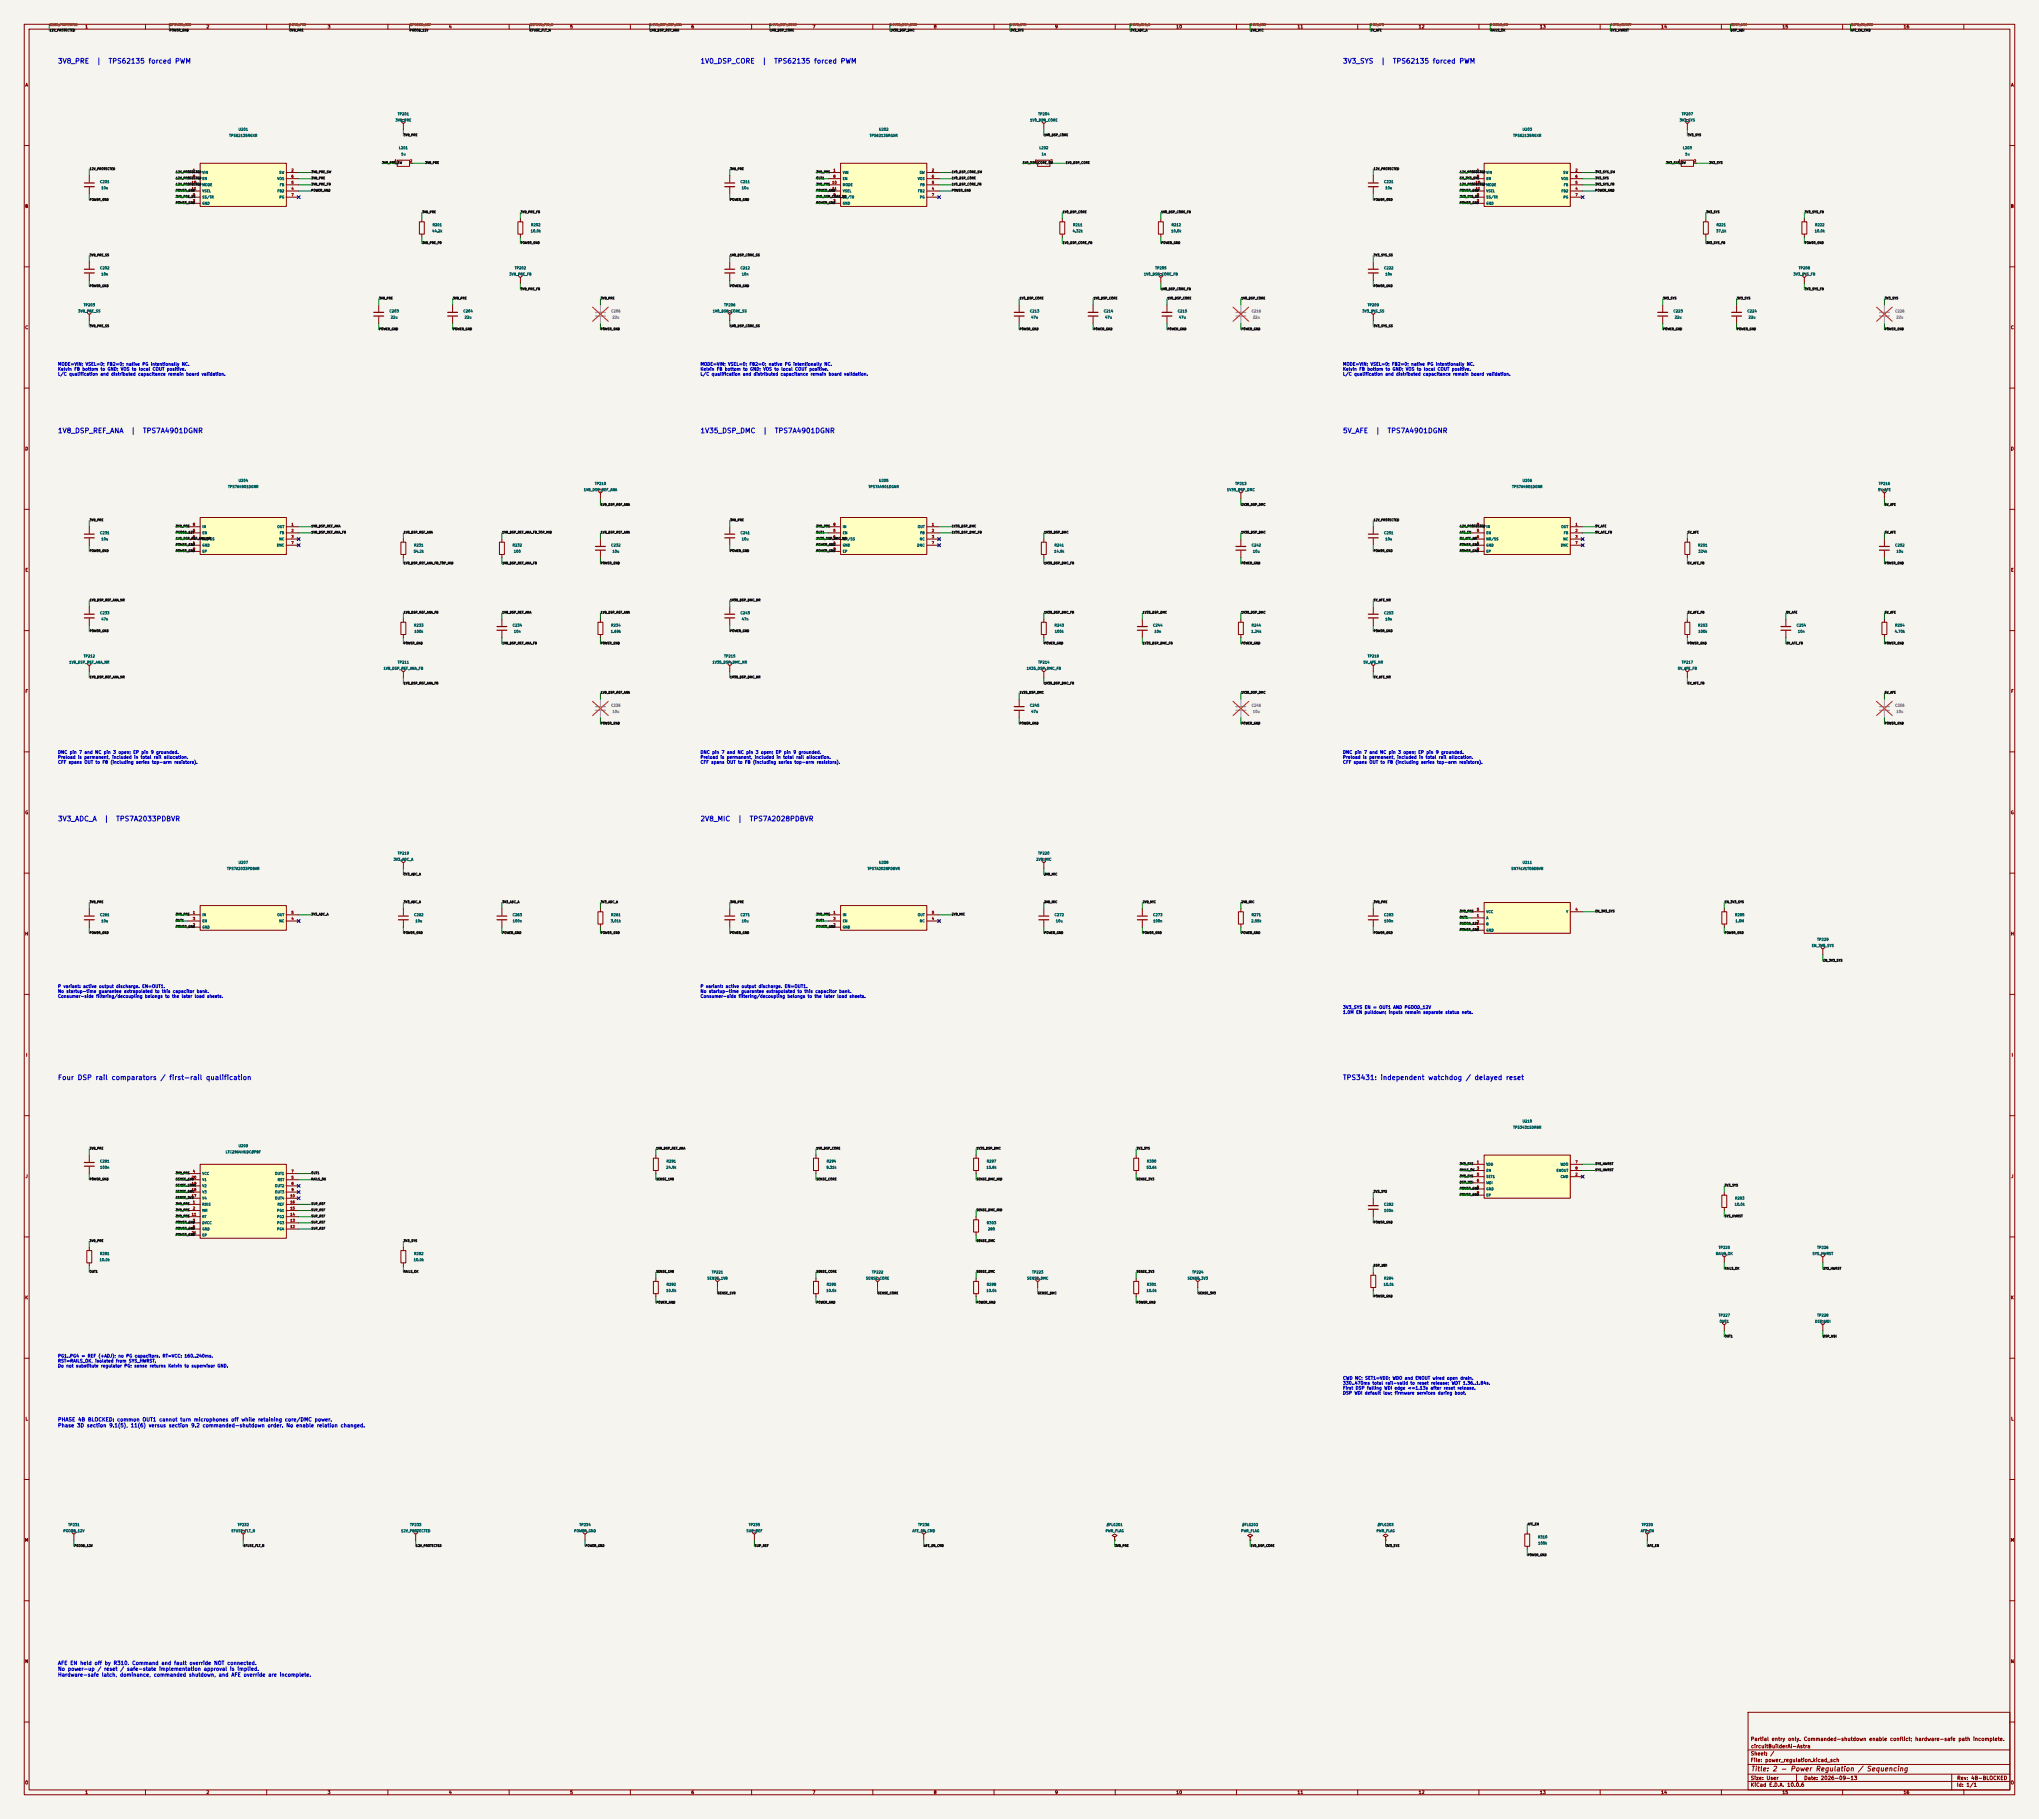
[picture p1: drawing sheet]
<svg xmlns="http://www.w3.org/2000/svg" width="841mm" height="750mm" viewBox="0 0 841 750" stroke-linecap="round" stroke-linejoin="round" font-family="sans-serif">
<defs><g id="words">
<g font-size="2" fill="#0000c2">
<text x="23.7" y="26.7">3V8_PRE</text>
<text x="39.6" y="26.7">|</text>
<text x="44.6" y="26.7">TPS62135 forced PWM</text>
<text x="288.7" y="26.7">1V0_DSP_CORE</text>
<text x="314.1" y="26.7">|</text>
<text x="319.1" y="26.7">TPS62135 forced PWM</text>
<text x="553.7" y="26.7">3V3_SYS</text>
<text x="569.3" y="26.7">|</text>
<text x="574.3" y="26.7">TPS62135 forced PWM</text>
<text x="23.7" y="179.1">1V8_DSP_REF_ANA</text>
<text x="53.8" y="179.1">|</text>
<text x="58.7" y="179.1">TPS7A4901DGNR</text>
<text x="288.7" y="179.1">1V35_DSP_DMC</text>
<text x="314.4" y="179.1">|</text>
<text x="319.4" y="179.1">TPS7A4901DGNR</text>
<text x="553.7" y="179.1">5V_AFE</text>
<text x="567.1" y="179.1">|</text>
<text x="572.1" y="179.1">TPS7A4901DGNR</text>
<text x="23.7" y="339.1">3V3_ADC_A</text>
<text x="42.7" y="339.1">|</text>
<text x="47.7" y="339.1">TPS7A2033PDBVR</text>
<text x="288.7" y="339.1">2V8_MIC</text>
<text x="304" y="339.1">|</text>
<text x="309" y="339.1">TPS7A2028PDBVR</text>
<text x="23.7" y="445.8">Four DSP rail comparators / first-rail qualification</text>
<text x="553.7" y="445.8">TPS3431: independent watchdog / delayed reset</text>
</g>
<text font-size="2" fill="#840000" x="722" y="730.8">Title: 2 - Power Regulation / Sequencing</text>
<g font-size="1.5" fill="#0000c2">
<text x="23.8" y="586.4">PHASE 4B BLOCKED: common OUT1 cannot turn microphones off while retaining core/DMC power.</text>
<text x="23.8" y="588.8">Phase 3D section 9.1(5), 11(6) versus section 9.2 commanded-shutdown order. No enable relation changed.</text>
<text x="23.8" y="686.8">AFE EN held off by R310. Command and fault override NOT connected.</text>
<text x="23.8" y="689.2">No power-up / reset / safe-state implementation approval is implied.</text>
<text x="23.8" y="691.7">Hardware-safe latch, dominance, commanded shutdown, and AFE override are incomplete.</text>
</g>
<g font-size="1.5" fill="#840000">
<text x="722" y="718.2">Partial entry only. Commanded-shutdown enable conflict; hardware-safe path incomplete.</text>
<text x="722" y="724.2">Sheet: /</text>
<text x="722" y="721.1">circuitBuilderAi-Astra</text>
<text x="722" y="726.9">File: power_regulation.kicad_sch</text>
<text x="722" y="737.1">KiCad E.D.A. 10.0.6</text>
<text x="722" y="734.3">Size: User</text>
<text x="744" y="734.3">Date: 2026-09-13</text>
<text x="807" y="737.1">Id: 1/1</text>
<text x="807" y="734.2">Rev: 4B-BLOCKED</text>
</g>
<g font-size="1.3" fill="#840000">
<text x="35" y="12">1</text>
<text x="85" y="12">2</text>
<text x="135" y="12">3</text>
<text x="185" y="12">4</text>
<text x="235" y="12">5</text>
<text x="285" y="12">6</text>
<text x="335" y="12">7</text>
<text x="385" y="12">8</text>
<text x="435" y="12">9</text>
<text x="485" y="12">10</text>
<text x="535" y="12">11</text>
<text x="585" y="12">12</text>
<text x="635" y="12">13</text>
<text x="685" y="12">14</text>
<text x="735" y="12">15</text>
<text x="785" y="12">16</text>
<text x="10.3" y="36">A</text>
<text x="829.3" y="36">A</text>
<text x="10.2" y="86">B</text>
<text x="829.2" y="86">B</text>
<text x="10.2" y="136">C</text>
<text x="829.2" y="136">C</text>
<text x="10.2" y="186">D</text>
<text x="829.2" y="186">D</text>
<text x="10.3" y="236">E</text>
<text x="829.3" y="236">E</text>
<text x="10.3" y="286">F</text>
<text x="829.3" y="286">F</text>
<text x="10.2" y="336">G</text>
<text x="829.2" y="336">G</text>
<text x="10.2" y="386">H</text>
<text x="829.2" y="386">H</text>
<text x="10.6" y="436">I</text>
<text x="829.6" y="436">I</text>
<text x="10.4" y="486">J</text>
<text x="829.4" y="486">J</text>
<text x="10.2" y="536">K</text>
<text x="829.2" y="536">K</text>
<text x="10.3" y="586">L</text>
<text x="829.3" y="586">L</text>
<text x="10.1" y="636">M</text>
<text x="829.1" y="636">M</text>
<text x="10.2" y="686">N</text>
<text x="829.2" y="686">N</text>
<text x="10.2" y="736">O</text>
<text x="829.2" y="736">O</text>
<text x="35" y="740">1</text>
<text x="85" y="740">2</text>
<text x="135" y="740">3</text>
<text x="185" y="740">4</text>
<text x="235" y="740">5</text>
<text x="285" y="740">6</text>
<text x="335" y="740">7</text>
<text x="385" y="740">8</text>
<text x="435" y="740">9</text>
<text x="485" y="740">10</text>
<text x="535" y="740">11</text>
<text x="585" y="740">12</text>
<text x="635" y="740">13</text>
<text x="685" y="740">14</text>
<text x="735" y="740">15</text>
<text x="785" y="740">16</text>
</g>
<g font-size="1.3" fill="#0000c2">
<text x="23.8" y="151.1">MODE=VIN; VSEL=0; FB2=0; native PG intentionally NC.</text>
<text x="23.8" y="153.1">Kelvin FB bottom to GND; VOS to local COUT positive.</text>
<text x="23.8" y="155.2">L/C qualification and distributed capacitance remain board validation.</text>
<text x="288.8" y="151.1">MODE=VIN; VSEL=0; FB2=0; native PG intentionally NC.</text>
<text x="288.8" y="153.1">Kelvin FB bottom to GND; VOS to local COUT positive.</text>
<text x="288.8" y="155.2">L/C qualification and distributed capacitance remain board validation.</text>
<text x="553.8" y="151.1">MODE=VIN; VSEL=0; FB2=0; native PG intentionally NC.</text>
<text x="553.8" y="153.1">Kelvin FB bottom to GND; VOS to local COUT positive.</text>
<text x="553.8" y="155.2">L/C qualification and distributed capacitance remain board validation.</text>
<text x="23.8" y="311.1">DNC pin 7 and NC pin 3 open; EP pin 9 grounded.</text>
<text x="288.8" y="311.1">DNC pin 7 and NC pin 3 open; EP pin 9 grounded.</text>
<text x="553.8" y="311.1">DNC pin 7 and NC pin 3 open; EP pin 9 grounded.</text>
<text x="23.8" y="313.1">Preload is permanent, included in total rail allocation.</text>
<text x="23.8" y="315.2">CFF spans OUT to FB (including series top-arm resistors).</text>
<text x="288.8" y="313.1">Preload is permanent, included in total rail allocation.</text>
<text x="288.8" y="315.2">CFF spans OUT to FB (including series top-arm resistors).</text>
<text x="553.8" y="313.1">Preload is permanent, included in total rail allocation.</text>
<text x="553.8" y="315.2">CFF spans OUT to FB (including series top-arm resistors).</text>
<text x="23.8" y="407.6">P variant: active output discharge. EN=OUT1.</text>
<text x="288.8" y="407.6">P variant: active output discharge. EN=OUT1.</text>
<text x="23.8" y="409.7">No startup-time guarantee extrapolated to this capacitor bank.</text>
<text x="23.8" y="411.7">Consumer-side filtering/decoupling belongs to the later load sheets.</text>
<text x="288.8" y="409.7">No startup-time guarantee extrapolated to this capacitor bank.</text>
<text x="288.8" y="411.7">Consumer-side filtering/decoupling belongs to the later load sheets.</text>
<text x="553.8" y="416.3">3V3_SYS EN = OUT1 AND PGOOD_12V</text>
<text x="553.8" y="418.3">1.0M EN pulldown; inputs remain separate status nets.</text>
<text x="23.8" y="560">PG1..PG4 = REF (+ADJ); no PG capacitors. RT=VCC: 160..240ms.</text>
<text x="23.8" y="562.1">RST=RAILS_OK, isolated from SYS_HWRST.</text>
<text x="23.8" y="564.1">Do not substitute regulator PG; sense returns Kelvin to supervisor GND.</text>
<text x="553.8" y="569.2">CWD NC; SET1=VDD; WDO and ENOUT wired open drain.</text>
<text x="553.8" y="571.2">330..470ms total rail-valid to reset release; WDT 1.36..1.84s.</text>
<text x="553.8" y="573.2">First DSP falling WDI edge &lt;=1.13s after reset release.</text>
<text x="553.8" y="575.3">DSP WDI default low; firmware services during boot.</text>
</g>
<g font-size="1" fill="#006464">
<text x="163.9" y="47.8">TP201</text>
<text x="428.1" y="47.8">TP204</text>
<text x="693.5" y="47.8">TP207</text>
<text x="163" y="50.3">3V8_PRE</text>
<text x="424.7" y="50.3">1V0_DSP_CORE</text>
<text x="692.7" y="50.3">3V3_SYS</text>
<text x="94.4" y="56.7">TPS62135RGXR</text>
<text x="98.2" y="54.1">U201</text>
<text x="358.6" y="56.7">TPS62135RGXR</text>
<text x="362.4" y="54.1">U202</text>
<text x="624" y="56.7">TPS62135RGXR</text>
<text x="627.8" y="54.1">U203</text>
<text x="164.4" y="61.7">L201</text>
<text x="165.3" y="64.3">1u</text>
<text x="428.6" y="61.7">L202</text>
<text x="429.5" y="64.3">1u</text>
<text x="694" y="61.7">L203</text>
<text x="694.9" y="64.3">1u</text>
<text x="83.3" y="71.9">VIN</text>
<text x="115" y="71.9">SW</text>
<text x="347.5" y="71.9">VIN</text>
<text x="379.2" y="71.9">SW</text>
<text x="612.9" y="71.9">VIN</text>
<text x="644.6" y="71.9">SW</text>
<text x="41.1" y="75.7">C201</text>
<text x="83.3" y="74.4">EN</text>
<text x="83.3" y="77">MODE</text>
<text x="114.2" y="74.4">VOS</text>
<text x="115.3" y="77">FB</text>
<text x="305.3" y="75.7">C211</text>
<text x="347.5" y="74.4">EN</text>
<text x="347.5" y="77">MODE</text>
<text x="378.4" y="74.4">VOS</text>
<text x="379.4" y="77">FB</text>
<text x="570.7" y="75.7">C221</text>
<text x="612.9" y="74.4">EN</text>
<text x="612.9" y="77">MODE</text>
<text x="643.8" y="74.4">VOS</text>
<text x="644.8" y="77">FB</text>
<text x="41.7" y="78.3">10u</text>
<text x="83.3" y="82.1">SS/TR</text>
<text x="83.3" y="79.5">VSEL</text>
<text x="114.3" y="79.5">FB2</text>
<text x="115.1" y="82.1">PG</text>
<text x="305.8" y="78.3">10u</text>
<text x="347.5" y="82.1">SS/TR</text>
<text x="347.5" y="79.5">VSEL</text>
<text x="378.5" y="79.5">FB2</text>
<text x="379.3" y="82.1">PG</text>
<text x="571.2" y="78.3">10u</text>
<text x="612.9" y="82.1">SS/TR</text>
<text x="612.9" y="79.5">VSEL</text>
<text x="643.9" y="79.5">FB2</text>
<text x="644.7" y="82.1">PG</text>
<text x="83.3" y="84.6">GND</text>
<text x="347.5" y="84.6">GND</text>
<text x="612.9" y="84.6">GND</text>
<text x="178.3" y="93.5">R201</text>
<text x="218.9" y="93.5">R202</text>
<text x="442.4" y="93.5">R211</text>
<text x="483.1" y="93.5">R212</text>
<text x="707.9" y="93.5">R221</text>
<text x="748.5" y="93.5">R222</text>
<text x="178.1" y="96">44.2k</text>
<text x="218.8" y="96">10.0k</text>
<text x="442.3" y="96">4.32k</text>
<text x="482.9" y="96">10.0k</text>
<text x="707.7" y="96">37.1k</text>
<text x="748.4" y="96">10.0k</text>
<text x="41.1" y="111.3">C202</text>
<text x="41.7" y="113.8">10n</text>
<text x="209.9" y="113.8">3V8_PRE_FB</text>
<text x="212.2" y="111.3">TP202</text>
<text x="305.3" y="111.3">C212</text>
<text x="305.8" y="113.8">10n</text>
<text x="471.7" y="113.8">1V0_DSP_CORE_FB</text>
<text x="476.3" y="111.3">TP205</text>
<text x="570.7" y="111.3">C222</text>
<text x="571.2" y="113.8">10n</text>
<text x="739.6" y="113.8">3V3_SYS_FB</text>
<text x="741.8" y="111.3">TP208</text>
<text x="32.1" y="129.1">3V8_PRE_SS</text>
<text x="34.4" y="126.5">TP203</text>
<text x="160.5" y="129.1">C203</text>
<text x="161" y="131.6">22u</text>
<text x="191" y="129.1">C204</text>
<text x="191.5" y="131.6">22u</text>
<text x="293.8" y="129.1">1V0_DSP_CORE_SS</text>
<text x="298.5" y="126.5">TP206</text>
<text x="424.7" y="129.1">C213</text>
<text x="425.2" y="131.6">47u</text>
<text x="455.1" y="129.1">C214</text>
<text x="455.7" y="131.6">47u</text>
<text x="485.6" y="129.1">C215</text>
<text x="486.2" y="131.6">47u</text>
<text x="561.8" y="129.1">3V3_SYS_SS</text>
<text x="564" y="126.5">TP209</text>
<text x="690.1" y="129.1">C223</text>
<text x="690.6" y="131.6">22u</text>
<text x="720.6" y="129.1">C224</text>
<text x="721.1" y="131.6">22u</text>
<text x="93.9" y="201.4">TPS7A4901DGNR</text>
<text x="98.2" y="198.9">U204</text>
<text x="240.7" y="202.7">1V8_DSP_REF_ANA</text>
<text x="245.2" y="200.2">TP210</text>
<text x="358.1" y="201.4">TPS7A4901DGNR</text>
<text x="362.4" y="198.9">U205</text>
<text x="506" y="202.7">1V35_DSP_DMC</text>
<text x="509.4" y="200.2">TP213</text>
<text x="623.5" y="201.4">TPS7A4901DGNR</text>
<text x="627.8" y="198.9">U206</text>
<text x="774.5" y="202.7">5V_AFE</text>
<text x="774.8" y="200.2">TP216</text>
<text x="41.1" y="220.5">C231</text>
<text x="83.3" y="220.5">EN</text>
<text x="83.3" y="218">IN</text>
<text x="114.2" y="218">OUT</text>
<text x="115.3" y="220.5">FB</text>
<text x="305.3" y="220.5">C241</text>
<text x="347.5" y="220.5">EN</text>
<text x="347.5" y="218">IN</text>
<text x="378.4" y="218">OUT</text>
<text x="379.4" y="220.5">FB</text>
<text x="570.7" y="220.5">C251</text>
<text x="612.9" y="220.5">EN</text>
<text x="612.9" y="218">IN</text>
<text x="643.8" y="218">OUT</text>
<text x="644.8" y="220.5">FB</text>
<text x="41.7" y="223">10u</text>
<text x="83.3" y="225.6">GND</text>
<text x="83.3" y="223">NR/SS</text>
<text x="114" y="225.6">DNC</text>
<text x="115.1" y="223">NC</text>
<text x="170.7" y="225.6">R231</text>
<text x="211.3" y="225.6">R232</text>
<text x="251.9" y="225.6">C232</text>
<text x="305.8" y="223">10u</text>
<text x="347.5" y="225.6">GND</text>
<text x="347.5" y="223">NR/SS</text>
<text x="378.2" y="225.6">DNC</text>
<text x="379.2" y="223">NC</text>
<text x="434.8" y="225.6">R241</text>
<text x="516.1" y="225.6">C242</text>
<text x="571.2" y="223">10u</text>
<text x="612.9" y="225.6">GND</text>
<text x="612.9" y="223">NR/SS</text>
<text x="643.6" y="225.6">DNC</text>
<text x="644.7" y="223">NC</text>
<text x="700.2" y="225.6">R251</text>
<text x="781.5" y="225.6">C252</text>
<text x="83.3" y="228.1">EP</text>
<text x="170.5" y="228.1">54.2k</text>
<text x="211.8" y="228.1">100</text>
<text x="252.5" y="228.1">10u</text>
<text x="347.5" y="228.1">EP</text>
<text x="434.7" y="228.1">14.9k</text>
<text x="516.6" y="228.1">10u</text>
<text x="612.9" y="228.1">EP</text>
<text x="700.3" y="228.1">324k</text>
<text x="782.1" y="228.1">10u</text>
<text x="41.1" y="253.5">C233</text>
<text x="41.7" y="256.1">47n</text>
<text x="305.3" y="253.5">C243</text>
<text x="305.8" y="256.1">47n</text>
<text x="570.7" y="253.5">C253</text>
<text x="571.2" y="256.1">10n</text>
<text x="170.7" y="258.6">R233</text>
<text x="170.8" y="261.1">100k</text>
<text x="211.3" y="258.6">C234</text>
<text x="211.8" y="261.1">10n</text>
<text x="251.8" y="261.1">1.69k</text>
<text x="251.9" y="258.6">R234</text>
<text x="434.8" y="258.6">R243</text>
<text x="434.9" y="261.1">100k</text>
<text x="475.5" y="258.6">C244</text>
<text x="476" y="261.1">10n</text>
<text x="516" y="261.1">1.24k</text>
<text x="516.1" y="258.6">R244</text>
<text x="700.2" y="258.6">R253</text>
<text x="700.3" y="261.1">100k</text>
<text x="740.9" y="258.6">C254</text>
<text x="741.4" y="261.1">10n</text>
<text x="781.4" y="261.1">4.70k</text>
<text x="781.5" y="258.6">R254</text>
<text x="28.4" y="273.8">1V8_DSP_REF_ANA_NR</text>
<text x="34.4" y="271.3">TP212</text>
<text x="163.9" y="273.8">TP211</text>
<text x="293.7" y="273.8">1V35_DSP_DMC_NR</text>
<text x="298.5" y="271.3">TP215</text>
<text x="428.1" y="273.8">TP214</text>
<text x="562.3" y="273.8">5V_AFE_NR</text>
<text x="564" y="271.3">TP218</text>
<text x="693.5" y="273.8">TP217</text>
<text x="158.1" y="276.4">1V8_DSP_REF_ANA_FB</text>
<text x="423.3" y="276.4">1V35_DSP_DMC_FB</text>
<text x="691.9" y="276.4">5V_AFE_FB</text>
<text x="424.7" y="291.6">C245</text>
<text x="425.2" y="294.2">47u</text>
<text x="163.9" y="352.6">TP219</text>
<text x="428.1" y="352.6">TP220</text>
<text x="93.5" y="358.9">TPS7A2033PDBVR</text>
<text x="98.2" y="356.4">U207</text>
<text x="162.2" y="355.1">3V3_ADC_A</text>
<text x="357.7" y="358.9">TPS7A2028PDBVR</text>
<text x="362.4" y="356.4">U208</text>
<text x="427.3" y="355.1">2V8_MIC</text>
<text x="623.2" y="358.9">SN74LV1T08DBVR</text>
<text x="627.8" y="356.4">U211</text>
<text x="41.1" y="378">C261</text>
<text x="83.3" y="378">IN</text>
<text x="114.2" y="378">OUT</text>
<text x="170.7" y="378">C262</text>
<text x="211.3" y="378">C263</text>
<text x="251.9" y="378">R261</text>
<text x="305.3" y="378">C271</text>
<text x="347.5" y="378">IN</text>
<text x="378.4" y="378">OUT</text>
<text x="434.8" y="378">C272</text>
<text x="475.5" y="378">C273</text>
<text x="516.1" y="378">R271</text>
<text x="570.7" y="378">C283</text>
<text x="612.9" y="376.7">VCC</text>
<text x="645.9" y="376.7">Y</text>
<text x="715.5" y="378">R285</text>
<text x="41.7" y="380.5">10u</text>
<text x="83.3" y="383.1">GND</text>
<text x="83.3" y="380.5">EN</text>
<text x="115.1" y="380.5">NC</text>
<text x="171.2" y="380.5">10u</text>
<text x="211.3" y="380.5">100n</text>
<text x="251.8" y="380.5">3.01k</text>
<text x="305.8" y="380.5">10u</text>
<text x="347.5" y="383.1">GND</text>
<text x="347.5" y="380.5">EN</text>
<text x="379.2" y="380.5">NC</text>
<text x="435.4" y="380.5">10u</text>
<text x="475.5" y="380.5">100n</text>
<text x="516" y="380.5">2.55k</text>
<text x="570.8" y="380.5">100n</text>
<text x="612.9" y="379.2">A</text>
<text x="612.9" y="381.8">B</text>
<text x="715.7" y="380.5">1.0M</text>
<text x="612.9" y="384.3">GND</text>
<text x="749.4" y="388.1">TP229</text>
<text x="747.2" y="390.7">EN_3V3_SYS</text>
<text x="624" y="465.6">TPS3431SDRBR</text>
<text x="627.8" y="463.1">U210</text>
<text x="98.2" y="473.2">U209</text>
<text x="41.1" y="479.6">C281</text>
<text x="92.9" y="475.8">LTC2964HUDC#PBF</text>
<text x="274.8" y="479.6">R291</text>
<text x="340.8" y="479.6">R294</text>
<text x="406.9" y="479.6">R297</text>
<text x="472.9" y="479.6">R300</text>
<text x="41.2" y="482.1">100n</text>
<text x="83.3" y="484.7">VCC</text>
<text x="113.3" y="484.7">OUT1</text>
<text x="274.7" y="482.1">24.9k</text>
<text x="340.7" y="482.1">9.31k</text>
<text x="406.7" y="482.1">15.8k</text>
<text x="472.8" y="482.1">53.6k</text>
<text x="612.9" y="480.8">VDD</text>
<text x="612.9" y="483.4">EN</text>
<text x="612.9" y="485.9">SET1</text>
<text x="641.8" y="483.4">ENOUT</text>
<text x="643.5" y="480.8">WDO</text>
<text x="643.5" y="485.9">CWD</text>
<text x="83.3" y="489.7">V2</text>
<text x="83.3" y="487.2">V1</text>
<text x="113.3" y="489.7">OUT2</text>
<text x="114.4" y="487.2">RST</text>
<text x="612.9" y="491">GND</text>
<text x="612.9" y="488.5">WDI</text>
<text x="83.3" y="497.4">RDIS</text>
<text x="83.3" y="494.8">V4</text>
<text x="83.3" y="492.3">V3</text>
<text x="113.3" y="492.3">OUT3</text>
<text x="113.3" y="494.8">OUT4</text>
<text x="114.3" y="497.4">REF</text>
<text x="570.7" y="497.4">C282</text>
<text x="612.9" y="493.5">EP</text>
<text x="715.3" y="497.4">10.0k</text>
<text x="715.5" y="494.8">R283</text>
<text x="83.3" y="499.9">MR</text>
<text x="83.3" y="502.4">RT</text>
<text x="114.1" y="502.4">PG2</text>
<text x="114.1" y="499.9">PG1</text>
<text x="570.8" y="499.9">100n</text>
<text x="83.3" y="505">DVCC</text>
<text x="83.3" y="507.5">GND</text>
<text x="114.1" y="507.5">PG4</text>
<text x="114.1" y="505">PG3</text>
<text x="406.9" y="505">R303</text>
<text x="407.4" y="507.5">280</text>
<text x="83.3" y="510.1">EP</text>
<text x="708.8" y="515.1">TP225</text>
<text x="749.4" y="515.1">TP226</text>
<text x="41" y="520.2">10.0k</text>
<text x="41.1" y="517.7">R281</text>
<text x="170.5" y="520.2">10.0k</text>
<text x="170.7" y="517.7">R282</text>
<text x="707.6" y="517.7">RAILS_OK</text>
<text x="747.5" y="517.7">SYS_HWRST</text>
<text x="291.6" y="527.8">SENSE_1V8</text>
<text x="293.5" y="525.3">TP221</text>
<text x="357" y="527.8">SENSE_CORE</text>
<text x="359.5" y="525.3">TP222</text>
<text x="423.5" y="527.8">SENSE_DMC</text>
<text x="425.5" y="525.3">TP223</text>
<text x="489.7" y="527.8">SENSE_3V3</text>
<text x="491.6" y="525.3">TP224</text>
<text x="570.7" y="527.8">R284</text>
<text x="274.7" y="532.9">10.0k</text>
<text x="274.8" y="530.4">R292</text>
<text x="340.7" y="532.9">10.0k</text>
<text x="340.8" y="530.4">R295</text>
<text x="406.7" y="532.9">10.0k</text>
<text x="406.9" y="530.4">R298</text>
<text x="472.8" y="532.9">10.0k</text>
<text x="472.9" y="530.4">R301</text>
<text x="570.6" y="530.4">10.0k</text>
<text x="708.8" y="543.1">TP227</text>
<text x="709.2" y="545.6">OUT1</text>
<text x="748.5" y="545.6">DSP_WDI</text>
<text x="749.4" y="543.1">TP228</text>
<text x="28" y="629.4">TP231</text>
<text x="97.9" y="629.4">TP232</text>
<text x="169" y="629.4">TP233</text>
<text x="238.9" y="629.4">TP234</text>
<text x="308.7" y="629.4">TP235</text>
<text x="378.6" y="629.4">TP236</text>
<text x="456.3" y="629.4">#FLG201</text>
<text x="512.2" y="629.4">#FLG202</text>
<text x="568.1" y="629.4">#FLG203</text>
<text x="677" y="629.4">TP230</text>
<text x="26" y="632">PGOOD_12V</text>
<text x="95.3" y="632">EFUSE_FLT_N</text>
<text x="165.3" y="632">12V_PROTECTED</text>
<text x="236.7" y="632">POWER_GND</text>
<text x="307.7" y="632">SUP_REF</text>
<text x="376.2" y="632">AFE_EN_CMD</text>
<text x="455.9" y="632">PWR_FLAG</text>
<text x="511.7" y="632">PWR_FLAG</text>
<text x="567.6" y="632">PWR_FLAG</text>
<text x="634.2" y="634.5">R310</text>
<text x="676.6" y="632">AFE_EN</text>
<text x="634.3" y="637.1">100k</text>
</g>
<g font-size="1" fill="#a90000">
<text x="79.4" y="71">1</text>
<text x="120.1" y="71">2</text>
<text x="162.6" y="67.1">1</text>
<text x="169" y="67.1">2</text>
<text x="343.6" y="71">1</text>
<text x="384.2" y="71">2</text>
<text x="426.8" y="67.1">1</text>
<text x="433.1" y="67.1">2</text>
<text x="609" y="71">1</text>
<text x="649.7" y="71">2</text>
<text x="692.2" y="67.1">1</text>
<text x="698.5" y="67.1">2</text>
<text x="78.9" y="76">10</text>
<text x="79.4" y="73.5">8</text>
<text x="120.1" y="76">5</text>
<text x="120.1" y="73.5">6</text>
<text x="343.1" y="76">10</text>
<text x="343.6" y="73.5">8</text>
<text x="384.2" y="76">5</text>
<text x="384.2" y="73.5">6</text>
<text x="608.5" y="76">10</text>
<text x="609" y="73.5">8</text>
<text x="649.7" y="76">5</text>
<text x="649.7" y="73.5">6</text>
<text x="78.9" y="78.6">11</text>
<text x="79.4" y="83.7">3</text>
<text x="79.4" y="81.1">9</text>
<text x="120.1" y="78.6">4</text>
<text x="120.1" y="81.1">7</text>
<text x="343.1" y="78.6">11</text>
<text x="343.6" y="83.7">3</text>
<text x="343.6" y="81.1">9</text>
<text x="384.2" y="78.6">4</text>
<text x="384.2" y="81.1">7</text>
<text x="608.5" y="78.6">11</text>
<text x="609" y="83.7">3</text>
<text x="609" y="81.1">9</text>
<text x="649.7" y="78.6">4</text>
<text x="649.7" y="81.1">7</text>
<text x="79.4" y="219.5">5</text>
<text x="79.4" y="217">8</text>
<text x="120.1" y="217">1</text>
<text x="120.1" y="219.5">2</text>
<text x="343.6" y="219.5">5</text>
<text x="343.6" y="217">8</text>
<text x="384.2" y="217">1</text>
<text x="384.2" y="219.5">2</text>
<text x="609" y="219.5">5</text>
<text x="609" y="217">8</text>
<text x="649.7" y="217">1</text>
<text x="649.7" y="219.5">2</text>
<text x="79.4" y="224.6">4</text>
<text x="79.4" y="222.1">6</text>
<text x="79.4" y="227.2">9</text>
<text x="120.1" y="222.1">3</text>
<text x="120.1" y="224.6">7</text>
<text x="343.6" y="224.6">4</text>
<text x="343.6" y="222.1">6</text>
<text x="343.6" y="227.2">9</text>
<text x="384.2" y="222.1">3</text>
<text x="384.2" y="224.6">7</text>
<text x="609" y="224.6">4</text>
<text x="609" y="222.1">6</text>
<text x="609" y="227.2">9</text>
<text x="649.7" y="222.1">3</text>
<text x="649.7" y="224.6">7</text>
<text x="79.4" y="377">1</text>
<text x="120.1" y="377">5</text>
<text x="343.6" y="377">1</text>
<text x="384.2" y="377">5</text>
<text x="609" y="375.8">5</text>
<text x="649.7" y="375.8">4</text>
<text x="79.4" y="382.1">2</text>
<text x="79.4" y="379.6">3</text>
<text x="120.1" y="379.6">4</text>
<text x="343.6" y="382.1">2</text>
<text x="343.6" y="379.6">3</text>
<text x="384.2" y="379.6">4</text>
<text x="609" y="378.3">1</text>
<text x="609" y="380.8">2</text>
<text x="609" y="383.4">3</text>
<text x="609" y="479.9">1</text>
<text x="649.7" y="479.9">7</text>
<text x="79.4" y="483.7">4</text>
<text x="120.1" y="483.7">7</text>
<text x="609" y="482.4">3</text>
<text x="609" y="485">5</text>
<text x="649.7" y="485">2</text>
<text x="649.7" y="482.4">8</text>
<text x="78.9" y="491.3">18</text>
<text x="78.9" y="488.8">19</text>
<text x="78.9" y="486.2">20</text>
<text x="120.1" y="486.2">5</text>
<text x="120.1" y="488.8">8</text>
<text x="120.1" y="491.3">9</text>
<text x="609" y="490.1">4</text>
<text x="609" y="487.5">6</text>
<text x="78.9" y="493.9">17</text>
<text x="79.4" y="496.4">1</text>
<text x="119.6" y="493.9">10</text>
<text x="119.6" y="496.4">16</text>
<text x="609" y="492.6">9</text>
<text x="78.9" y="501.5">11</text>
<text x="79.4" y="498.9">2</text>
<text x="119.6" y="501.5">14</text>
<text x="119.6" y="498.9">15</text>
<text x="78.9" y="509.1">21</text>
<text x="79.4" y="504">3</text>
<text x="79.4" y="506.6">6</text>
<text x="119.6" y="506.6">12</text>
<text x="119.6" y="504">13</text>
</g>
<g font-size="1" fill="#939391">
<text x="251.9" y="129.1">C206</text>
<text x="252.5" y="131.6">22u</text>
<text x="516.1" y="129.1">C216</text>
<text x="516.6" y="131.6">22u</text>
<text x="781.5" y="129.1">C226</text>
<text x="782.1" y="131.6">22u</text>
<text x="251.9" y="291.6">C236</text>
<text x="516.1" y="291.6">C246</text>
<text x="781.5" y="291.6">C256</text>
<text x="252.5" y="294.2">10u</text>
<text x="516.6" y="294.2">10u</text>
<text x="782.1" y="294.2">10u</text>
</g>
<g font-size=".9" fill="#725600">
<text x="21.4" y="10.8">12V_PROTECTED</text>
<text x="70.9" y="10.8">POWER_GND</text>
<text x="120.4" y="10.8">3V8_PRE</text>
<text x="169.9" y="10.8">PGOOD_12V</text>
<text x="219.5" y="10.8">EFUSE_FLT_N</text>
<text x="269" y="10.8">1V8_DSP_REF_ANA</text>
<text x="318.5" y="10.8">1V0_DSP_CORE</text>
<text x="368.1" y="10.8">1V35_DSP_DMC</text>
<text x="417.6" y="10.8">3V3_SYS</text>
<text x="467.1" y="10.8">3V3_ADC_A</text>
<text x="516.7" y="10.8">2V8_MIC</text>
<text x="566.2" y="10.8">5V_AFE</text>
<text x="615.7" y="10.8">RAILS_OK</text>
<text x="665.2" y="10.8">SYS_HWRST</text>
<text x="714.8" y="10.8">DSP_WDI</text>
<text x="764.3" y="10.8">AFE_EN_CMD</text>
</g>
<g font-size=".9" fill="#0f0f0f">
<text x="20.3" y="13.1">12V_PROTECTED</text>
<text x="69.9" y="13.1">POWER_GND</text>
<text x="119.4" y="13.1">3V8_PRE</text>
<text x="168.9" y="13.1">PGOOD_12V</text>
<text x="218.5" y="13.1">EFUSE_FLT_N</text>
<text x="268" y="13.1">1V8_DSP_REF_ANA</text>
<text x="317.5" y="13.1">1V0_DSP_CORE</text>
<text x="367" y="13.1">1V35_DSP_DMC</text>
<text x="416.6" y="13.1">3V3_SYS</text>
<text x="466.1" y="13.1">3V3_ADC_A</text>
<text x="515.6" y="13.1">2V8_MIC</text>
<text x="565.2" y="13.1">5V_AFE</text>
<text x="614.7" y="13.1">RAILS_OK</text>
<text x="664.2" y="13.1">SYS_HWRST</text>
<text x="713.8" y="13.1">DSP_WDI</text>
<text x="763.3" y="13.1">AFE_EN_CMD</text>
<text x="166.4" y="56.3">3V8_PRE</text>
<text x="430.5" y="56.3">1V0_DSP_CORE</text>
<text x="696" y="56.3">3V3_SYS</text>
<text x="36.8" y="70.3">12V_PROTECTED</text>
<text x="72.4" y="71.6">12V_PROTECTED</text>
<text x="128.3" y="71.6">3V8_PRE_SW</text>
<text x="157.5" y="67.8">3V8_PRE_SW</text>
<text x="175.3" y="67.8">3V8_PRE</text>
<text x="301" y="70.3">3V8_PRE</text>
<text x="336.6" y="71.6">3V8_PRE</text>
<text x="392.4" y="71.6">1V0_DSP_CORE_SW</text>
<text x="421.7" y="67.8">1V0_DSP_CORE_SW</text>
<text x="439.4" y="67.8">1V0_DSP_CORE</text>
<text x="566.4" y="70.3">12V_PROTECTED</text>
<text x="602" y="71.6">12V_PROTECTED</text>
<text x="657.9" y="71.6">3V3_SYS_SW</text>
<text x="687.1" y="67.8">3V3_SYS_SW</text>
<text x="704.9" y="67.8">3V3_SYS</text>
<text x="72.4" y="74.1">12V_PROTECTED</text>
<text x="72.4" y="76.6">12V_PROTECTED</text>
<text x="128.3" y="76.6">3V8_PRE_FB</text>
<text x="128.3" y="74.1">3V8_PRE</text>
<text x="336.6" y="76.6">3V8_PRE</text>
<text x="336.6" y="74.1">OUT1</text>
<text x="392.4" y="76.6">1V0_DSP_CORE_FB</text>
<text x="392.4" y="74.1">1V0_DSP_CORE</text>
<text x="602" y="76.6">12V_PROTECTED</text>
<text x="602" y="74.1">EN_3V3_SYS</text>
<text x="657.9" y="76.6">3V3_SYS_FB</text>
<text x="657.9" y="74.1">3V3_SYS</text>
<text x="36.8" y="83">POWER_GND</text>
<text x="72.4" y="81.7">3V8_PRE_SS</text>
<text x="72.4" y="79.2">POWER_GND</text>
<text x="128.3" y="79.2">POWER_GND</text>
<text x="301" y="83">POWER_GND</text>
<text x="336.6" y="81.7">1V0_DSP_CORE_SS</text>
<text x="336.6" y="79.2">POWER_GND</text>
<text x="392.4" y="79.2">POWER_GND</text>
<text x="566.4" y="83">POWER_GND</text>
<text x="602" y="81.7">3V3_SYS_SS</text>
<text x="602" y="79.2">POWER_GND</text>
<text x="657.9" y="79.2">POWER_GND</text>
<text x="72.4" y="84.3">POWER_GND</text>
<text x="174" y="88.1">3V8_PRE</text>
<text x="214.6" y="88.1">3V8_PRE_FB</text>
<text x="336.6" y="84.3">POWER_GND</text>
<text x="438.2" y="88.1">1V0_DSP_CORE</text>
<text x="478.8" y="88.1">1V0_DSP_CORE_FB</text>
<text x="602" y="84.3">POWER_GND</text>
<text x="703.6" y="88.1">3V3_SYS</text>
<text x="744.2" y="88.1">3V3_SYS_FB</text>
<text x="174" y="100.8">3V8_PRE_FB</text>
<text x="214.6" y="100.8">POWER_GND</text>
<text x="438.2" y="100.8">1V0_DSP_CORE_FB</text>
<text x="478.8" y="100.8">POWER_GND</text>
<text x="703.6" y="100.8">3V3_SYS_FB</text>
<text x="744.2" y="100.8">POWER_GND</text>
<text x="36.8" y="105.9">3V8_PRE_SS</text>
<text x="301" y="105.9">1V0_DSP_CORE_SS</text>
<text x="566.4" y="105.9">3V3_SYS_SS</text>
<text x="36.8" y="118.6">POWER_GND</text>
<text x="214.6" y="119.8">3V8_PRE_FB</text>
<text x="301" y="118.6">POWER_GND</text>
<text x="478.8" y="119.8">1V0_DSP_CORE_FB</text>
<text x="566.4" y="118.6">POWER_GND</text>
<text x="744.2" y="119.8">3V3_SYS_FB</text>
<text x="156.2" y="123.6">3V8_PRE</text>
<text x="186.7" y="123.6">3V8_PRE</text>
<text x="247.7" y="123.6">3V8_PRE</text>
<text x="420.4" y="123.6">1V0_DSP_CORE</text>
<text x="450.9" y="123.6">1V0_DSP_CORE</text>
<text x="481.3" y="123.6">1V0_DSP_CORE</text>
<text x="511.8" y="123.6">1V0_DSP_CORE</text>
<text x="685.8" y="123.6">3V3_SYS</text>
<text x="716.3" y="123.6">3V3_SYS</text>
<text x="777.3" y="123.6">3V3_SYS</text>
<text x="36.8" y="135.1">3V8_PRE_SS</text>
<text x="156.2" y="136.3">POWER_GND</text>
<text x="186.7" y="136.3">POWER_GND</text>
<text x="247.7" y="136.3">POWER_GND</text>
<text x="301" y="135.1">1V0_DSP_CORE_SS</text>
<text x="420.4" y="136.3">POWER_GND</text>
<text x="450.9" y="136.3">POWER_GND</text>
<text x="481.3" y="136.3">POWER_GND</text>
<text x="511.8" y="136.3">POWER_GND</text>
<text x="566.4" y="135.1">3V3_SYS_SS</text>
<text x="685.8" y="136.3">POWER_GND</text>
<text x="716.3" y="136.3">POWER_GND</text>
<text x="777.3" y="136.3">POWER_GND</text>
<text x="247.7" y="208.7">1V8_DSP_REF_ANA</text>
<text x="511.8" y="208.7">1V35_DSP_DMC</text>
<text x="777.3" y="208.7">5V_AFE</text>
<text x="36.8" y="215.1">3V8_PRE</text>
<text x="301" y="215.1">3V8_PRE</text>
<text x="566.4" y="215.1">12V_PROTECTED</text>
<text x="72.4" y="220.2">PGOOD_12V</text>
<text x="72.4" y="217.6">3V8_PRE</text>
<text x="128.3" y="220.2">1V8_DSP_REF_ANA_FB</text>
<text x="128.3" y="217.6">1V8_DSP_REF_ANA</text>
<text x="166.4" y="220.2">1V8_DSP_REF_ANA</text>
<text x="207" y="220.2">1V8_DSP_REF_ANA_FB_TOP_MID</text>
<text x="247.7" y="220.2">1V8_DSP_REF_ANA</text>
<text x="336.6" y="220.2">OUT1</text>
<text x="336.6" y="217.6">3V8_PRE</text>
<text x="392.4" y="217.6">1V35_DSP_DMC</text>
<text x="392.4" y="220.2">1V35_DSP_DMC_FB</text>
<text x="430.5" y="220.2">1V35_DSP_DMC</text>
<text x="511.8" y="220.2">1V35_DSP_DMC</text>
<text x="602" y="217.6">12V_PROTECTED</text>
<text x="602" y="220.2">AFE_EN</text>
<text x="657.9" y="217.6">5V_AFE</text>
<text x="657.9" y="220.2">5V_AFE_FB</text>
<text x="696" y="220.2">5V_AFE</text>
<text x="777.3" y="220.2">5V_AFE</text>
<text x="36.8" y="227.8">POWER_GND</text>
<text x="72.4" y="222.7">1V8_DSP_REF_ANA_NR</text>
<text x="72.4" y="227.8">POWER_GND</text>
<text x="72.4" y="225.2">POWER_GND</text>
<text x="301" y="227.8">POWER_GND</text>
<text x="336.6" y="225.2">POWER_GND</text>
<text x="336.6" y="222.7">1V35_DSP_DMC_NR</text>
<text x="336.6" y="227.8">POWER_GND</text>
<text x="566.4" y="227.8">POWER_GND</text>
<text x="602" y="222.7">5V_AFE_NR</text>
<text x="602" y="227.8">POWER_GND</text>
<text x="602" y="225.2">POWER_GND</text>
<text x="166.4" y="232.9">1V8_DSP_REF_ANA_FB_TOP_MID</text>
<text x="207" y="232.9">1V8_DSP_REF_ANA_FB</text>
<text x="247.7" y="232.9">POWER_GND</text>
<text x="430.5" y="232.9">1V35_DSP_DMC_FB</text>
<text x="511.8" y="232.9">POWER_GND</text>
<text x="696" y="232.9">5V_AFE_FB</text>
<text x="777.3" y="232.9">POWER_GND</text>
<text x="36.8" y="248.1">1V8_DSP_REF_ANA_NR</text>
<text x="301" y="248.1">1V35_DSP_DMC_NR</text>
<text x="566.4" y="248.1">5V_AFE_NR</text>
<text x="166.4" y="253.2">1V8_DSP_REF_ANA_FB</text>
<text x="207" y="253.2">1V8_DSP_REF_ANA</text>
<text x="247.7" y="253.2">1V8_DSP_REF_ANA</text>
<text x="430.5" y="253.2">1V35_DSP_DMC_FB</text>
<text x="471.2" y="253.2">1V35_DSP_DMC</text>
<text x="511.8" y="253.2">1V35_DSP_DMC</text>
<text x="696" y="253.2">5V_AFE_FB</text>
<text x="736.6" y="253.2">5V_AFE</text>
<text x="777.3" y="253.2">5V_AFE</text>
<text x="36.8" y="260.8">POWER_GND</text>
<text x="301" y="260.8">POWER_GND</text>
<text x="566.4" y="260.8">POWER_GND</text>
<text x="166.4" y="265.9">POWER_GND</text>
<text x="207" y="265.9">1V8_DSP_REF_ANA_FB</text>
<text x="247.7" y="265.9">POWER_GND</text>
<text x="430.5" y="265.9">POWER_GND</text>
<text x="471.2" y="265.9">1V35_DSP_DMC_FB</text>
<text x="511.8" y="265.9">POWER_GND</text>
<text x="696" y="265.9">POWER_GND</text>
<text x="736.6" y="265.9">5V_AFE_FB</text>
<text x="777.3" y="265.9">POWER_GND</text>
<text x="36.8" y="279.8">1V8_DSP_REF_ANA_NR</text>
<text x="301" y="279.8">1V35_DSP_DMC_NR</text>
<text x="566.4" y="279.8">5V_AFE_NR</text>
<text x="166.4" y="282.4">1V8_DSP_REF_ANA_FB</text>
<text x="247.7" y="286.2">1V8_DSP_REF_ANA</text>
<text x="420.4" y="286.2">1V35_DSP_DMC</text>
<text x="430.5" y="282.4">1V35_DSP_DMC_FB</text>
<text x="511.8" y="286.2">1V35_DSP_DMC</text>
<text x="696" y="282.4">5V_AFE_FB</text>
<text x="777.3" y="286.2">5V_AFE</text>
<text x="247.7" y="298.9">POWER_GND</text>
<text x="420.4" y="298.9">POWER_GND</text>
<text x="511.8" y="298.9">POWER_GND</text>
<text x="777.3" y="298.9">POWER_GND</text>
<text x="166.4" y="361.1">3V3_ADC_A</text>
<text x="430.5" y="361.1">2V8_MIC</text>
<text x="36.8" y="372.6">3V8_PRE</text>
<text x="72.4" y="377.6">3V8_PRE</text>
<text x="128.3" y="377.6">3V3_ADC_A</text>
<text x="166.4" y="372.6">3V3_ADC_A</text>
<text x="207" y="372.6">3V3_ADC_A</text>
<text x="247.7" y="372.6">3V3_ADC_A</text>
<text x="301" y="372.6">3V8_PRE</text>
<text x="336.6" y="377.6">3V8_PRE</text>
<text x="392.4" y="377.6">2V8_MIC</text>
<text x="430.5" y="372.6">2V8_MIC</text>
<text x="471.2" y="372.6">2V8_MIC</text>
<text x="511.8" y="372.6">2V8_MIC</text>
<text x="566.4" y="372.6">3V8_PRE</text>
<text x="602" y="376.4">3V8_PRE</text>
<text x="657.9" y="376.4">EN_3V3_SYS</text>
<text x="711.2" y="372.6">EN_3V3_SYS</text>
<text x="72.4" y="382.7">POWER_GND</text>
<text x="72.4" y="380.2">OUT1</text>
<text x="336.6" y="382.7">POWER_GND</text>
<text x="336.6" y="380.2">OUT1</text>
<text x="602" y="378.9">OUT1</text>
<text x="602" y="381.4">PGOOD_12V</text>
<text x="602" y="384">POWER_GND</text>
<text x="36.8" y="385.3">POWER_GND</text>
<text x="166.4" y="385.3">POWER_GND</text>
<text x="207" y="385.3">POWER_GND</text>
<text x="247.7" y="385.3">POWER_GND</text>
<text x="301" y="385.3">POWER_GND</text>
<text x="430.5" y="385.3">POWER_GND</text>
<text x="471.2" y="385.3">POWER_GND</text>
<text x="511.8" y="385.3">POWER_GND</text>
<text x="566.4" y="385.3">POWER_GND</text>
<text x="711.2" y="385.3">POWER_GND</text>
<text x="751.9" y="396.7">EN_3V3_SYS</text>
<text x="36.8" y="474.2">3V8_PRE</text>
<text x="270.5" y="474.2">1V8_DSP_REF_ANA</text>
<text x="336.6" y="474.2">1V0_DSP_CORE</text>
<text x="402.6" y="474.2">1V35_DSP_DMC</text>
<text x="468.6" y="474.2">3V3_SYS</text>
<text x="72.4" y="484.3">3V8_PRE</text>
<text x="128.3" y="484.3">OUT1</text>
<text x="602" y="485.6">3V3_SYS</text>
<text x="602" y="483">RAILS_OK</text>
<text x="602" y="480.5">3V3_SYS</text>
<text x="657.9" y="483">SYS_HWRST</text>
<text x="657.9" y="480.5">SYS_HWRST</text>
<text x="36.8" y="486.9">POWER_GND</text>
<text x="72.4" y="486.9">SENSE_1V8</text>
<text x="72.4" y="491.9">SENSE_DMC</text>
<text x="72.4" y="489.4">SENSE_CORE</text>
<text x="128.3" y="486.9">RAILS_OK</text>
<text x="270.5" y="486.9">SENSE_1V8</text>
<text x="336.6" y="486.9">SENSE_CORE</text>
<text x="402.6" y="486.9">SENSE_DMC_MID</text>
<text x="468.6" y="486.9">SENSE_3V3</text>
<text x="566.4" y="491.9">3V3_SYS</text>
<text x="602" y="490.7">POWER_GND</text>
<text x="602" y="488.1">DSP_WDI</text>
<text x="711.2" y="489.4">3V3_SYS</text>
<text x="72.4" y="494.5">SENSE_3V3</text>
<text x="72.4" y="497">3V8_PRE</text>
<text x="128.3" y="497">SUP_REF</text>
<text x="602" y="493.2">POWER_GND</text>
<text x="72.4" y="499.6">3V8_PRE</text>
<text x="72.4" y="502.1">3V8_PRE</text>
<text x="128.3" y="502.1">SUP_REF</text>
<text x="128.3" y="499.6">SUP_REF</text>
<text x="402.6" y="499.6">SENSE_DMC_MID</text>
<text x="711.2" y="502.1">SYS_HWRST</text>
<text x="72.4" y="509.7">POWER_GND</text>
<text x="72.4" y="504.6">POWER_GND</text>
<text x="72.4" y="507.2">POWER_GND</text>
<text x="128.3" y="507.2">SUP_REF</text>
<text x="128.3" y="504.6">SUP_REF</text>
<text x="566.4" y="504.6">POWER_GND</text>
<text x="36.8" y="512.3">3V8_PRE</text>
<text x="166.4" y="512.3">3V3_SYS</text>
<text x="402.6" y="512.3">SENSE_DMC</text>
<text x="36.8" y="525">OUT1</text>
<text x="166.4" y="525">RAILS_OK</text>
<text x="270.5" y="525">SENSE_1V8</text>
<text x="336.6" y="525">SENSE_CORE</text>
<text x="402.6" y="525">SENSE_DMC</text>
<text x="468.6" y="525">SENSE_3V3</text>
<text x="566.4" y="522.4">DSP_WDI</text>
<text x="711.2" y="523.7">RAILS_OK</text>
<text x="751.9" y="523.7">SYS_HWRST</text>
<text x="295.9" y="533.8">SENSE_1V8</text>
<text x="362" y="533.8">SENSE_CORE</text>
<text x="428" y="533.8">SENSE_DMC</text>
<text x="494" y="533.8">SENSE_3V3</text>
<text x="270.5" y="537.7">POWER_GND</text>
<text x="336.6" y="537.7">POWER_GND</text>
<text x="402.6" y="537.7">POWER_GND</text>
<text x="468.6" y="537.7">POWER_GND</text>
<text x="566.4" y="535.1">POWER_GND</text>
<text x="711.2" y="551.6">OUT1</text>
<text x="751.9" y="551.6">DSP_WDI</text>
<text x="629.9" y="629.1">AFE_EN</text>
<text x="30.5" y="638">PGOOD_12V</text>
<text x="100.3" y="638">EFUSE_FLT_N</text>
<text x="171.5" y="638">12V_PROTECTED</text>
<text x="241.3" y="638">POWER_GND</text>
<text x="311.2" y="638">SUP_REF</text>
<text x="381" y="638">AFE_EN_CMD</text>
<text x="459.8" y="638">3V8_PRE</text>
<text x="515.6" y="638">1V0_DSP_CORE</text>
<text x="571.5" y="638">3V3_SYS</text>
<text x="629.9" y="641.8">POWER_GND</text>
<text x="679.5" y="638">AFE_EN</text>
</g>
</g></defs>
<path d="M0 0h841v750h-841z" fill="#f5f4ef" stroke="#f5f4ef" stroke-width=".41"/>
<g fill="none" stroke="#840000" stroke-width=".41">
<path d="M10 10h821v730h-821zM12 12h817v726h-817zM60 10v2M110 10v2M160 10v2M210 10v2M260 10v2M310 10v2M360 10v2M410 10v2M460 10v2M510 10v2"/>
<path d="M560 10v2M610 10v2M660 10v2M710 10v2M760 10v2M810 10v2M10 60h2M692.1 67.3h1.3M693.4 66.1h5.1v2.5h-5.1zM698.5 67.3h1.3M829 60h2M10 110h2"/>
<path d="M829 110h2M10 160h2M829 160h2M10 210h2M829 210h2M511.8 222.3v2.8M511.8 227.1v2.8M776.2 256.6h2.1v5h-2.1zM777.2 255.3v1.3M10 260h2M301 274.3v2.6M777.2 261.6v1.3"/>
<path d="M829 260h2M10 310h2M829 310h2M10 360h2M36.8 374.7v2.8M36.8 379.5v2.8M829 360h2M10 410h2M829 410h2M10 460h2M829 460h2M10 510h2"/>
<path d="M751.8 518.2v2.5M829 510h2M10 560h2M829 560h2M10 610h2M829 610h2M30.5 632.5v2.5M100.3 632.5v2.5M10 660h2M829 660h2M10 710h2M721 706h108v32h-108z"/>
<path d="M829 710h2M60 738v2M110 738v2M160 738v2M210 738v2M260 738v2M310 738v2M360 738v2M410 738v2M460 738v2M510 738v2M560 738v2"/>
<path d="M610 738v2M660 738v2M710 738v2M721 734.5h108M721 731.5h108M721 727.5h108M721 721.5h108M741 731.5v3M760 738v2M805 731.5v6.5M810 738v2"/>
<circle cx="301" cy="273.6" r=".76"/>
<circle cx="751.8" cy="517.4" r=".76"/>
<circle cx="30.5" cy="631.7" r=".76"/>
<circle cx="100.3" cy="631.7" r=".76"/>
</g>
<path d="M509.8 225.3h4M509.8 226.8h4M34.8 377.7h4.1M34.8 379.2h4.1" fill="none" stroke="#840000" stroke-width=".51"/>
<path d="M775.2 128.8h4.1M775.2 130.3h4.1" fill="none" stroke="#9c9b98" stroke-width=".51"/>
<path d="M777.2 125.7v2.8M777.2 130.6v2.8" fill="none" stroke="#9c9b98" stroke-width=".41"/>
<path d="M774 126.6l6.5 5.9M780.5 126.6l-6.5 5.9" fill="none" stroke="#e12e31" stroke-width=".46"/>
<path d="M82.5 373.4h35.6v10.2h-35.6z" fill="#ffffc2"/>
<g fill="none" stroke="#840000" stroke-width=".41">
<path d="M702.6 91.5h2v5h-2zM703.6 90.2v1.3M703.6 96.5v1.3M566.4 250.2v2.8M566.4 255v2.8M420.4 288.3v2.8M420.4 293.1v2.8M430.5 355.6v2.6M77.5 377.2h5M77.5 379.7h5M82.5 373.4h35.6v10.2h-35.6zM118.1 377.2h5.1"/>
<path d="M118.1 379.7h5.1M122.8 379.4l.8 .7M123.6 379.4l-.8 .7M77.5 382.3h5M751.8 546.1v2.6"/>
<circle cx="430.5" cy="354.9" r=".76"/>
<circle cx="751.8" cy="545.4" r=".76"/>
</g>
<path d="M564.4 253.3h4.1M564.4 254.8h4.1M418.3 291.4h4.1M418.3 292.9h4.1" fill="none" stroke="#840000" stroke-width=".51"/>
<path d="M612.1 476.3h35.6v17.7h-35.6z" fill="#ffffc2"/>
<g fill="none" stroke="#840000" stroke-width=".41">
<path d="M430.5 50.8v2.6M566.4 72.4v2.8M566.4 77.2v2.8M566.4 129.6v2.5M207 374.7v2.8M207 379.5v2.8M246.6 375.9h2.1v5.1h-2.1zM247.6 374.7v1.2M247.6 381v1.3M612.1 476.3h35.6v17.7h-35.6zM607.1 480.1h5M607.1 485.2h5"/>
<path d="M607.1 482.6h5M607.1 490.2h5M607.1 487.7h5M607.1 492.8h5M647.7 480.1h5.1M647.7 485.2h5.1M647.7 482.6h5.1M652.4 484.8l.8 .7M653.2 484.8l-.8 .7M165.4 515.6h2v5.1h-2zM166.4 514.4v1.2M166.4 520.7v1.3"/>
<circle cx="430.5" cy="50.1" r=".76"/>
<circle cx="566.4" cy="128.8" r=".76"/>
</g>
<path d="M564.4 75.5h4.1M564.4 77h4.1M205 377.7h4M205 379.2h4" fill="none" stroke="#840000" stroke-width=".51"/>
<path d="M612.1 67.3h35.6v17.8h-35.6z" fill="#ffffc2"/>
<path d="M607.1 71.1h5M607.1 78.8h5M607.1 76.2h5M607.1 73.7h5M612.1 67.3h35.6v17.8h-35.6zM647.7 71.1h5.1M647.7 78.8h5.1M647.7 76.2h5.1M647.7 73.7h5.1M607.1 83.8h5M607.1 81.3h5M647.7 81.3h5.1" fill="none" stroke="#840000" stroke-width=".41"/>
<path d="M775.2 291.4h4.1M775.2 292.9h4.1" fill="none" stroke="#9c9b98" stroke-width=".51"/>
<path d="M777.2 288.3v2.8M777.2 293.1v2.8" fill="none" stroke="#9c9b98" stroke-width=".41"/>
<path d="M774 289.2l6.5 5.8M780.5 289.2l-6.5 5.8" fill="none" stroke="#e12e31" stroke-width=".46"/>
<path d="M612.1 372.1h35.6v12.7h-35.6z" fill="#ffffc2"/>
<g fill="none" stroke="#840000" stroke-width=".41">
<path d="M437.1 91.5h2.1v5h-2.1zM438.1 90.2v1.3M438.1 96.5v1.3M566.4 108v2.8M566.4 112.8v2.8M510.8 256.6h2v5h-2zM511.8 255.3v1.3M36.8 274.3v2.6M511.8 261.6v1.3M607.1 378.5h5M607.1 375.9h5M612.1 372.1h35.6v12.7h-35.6z"/>
<path d="M647.7 375.9h5.1M607.1 381h5M607.1 383.6h5M35.8 515.6h2v5.1h-2zM36.8 514.4v1.2M36.8 520.7v1.3M171.4 632.5v2.5M241.3 632.5v2.5"/>
<circle cx="36.8" cy="273.6" r=".76"/>
<circle cx="171.4" cy="631.7" r=".76"/>
<circle cx="241.3" cy="631.7" r=".76"/>
</g>
<path d="M564.4 111h4.1M564.4 112.5h4.1" fill="none" stroke="#840000" stroke-width=".51"/>
<path d="M612.1 213.4h35.6v15.2h-35.6z" fill="#ffffc2"/>
<g fill="none" stroke="#840000" stroke-width=".41">
<path d="M607.1 217.2h5M607.1 219.7h5M612.1 213.4h35.6v15.2h-35.6zM647.7 217.2h5.1M647.7 219.7h5.1M607.1 222.3h5M607.1 224.8h5M607.1 227.3h5M647.7 222.3h5.1M647.7 224.8h5.1M652.4 221.9l.8 .7M652.4 224.4l.8 .8"/>
<path d="M653.2 221.9l-.8 .7M653.2 224.4l-.8 .8M736.6 255.3v2.8M736.6 260.1v2.8"/>
</g>
<path d="M509.8 291.4h4M509.8 292.9h4" fill="none" stroke="#9c9b98" stroke-width=".51"/>
<path d="M511.8 288.3v2.8M511.8 293.1v2.8" fill="none" stroke="#9c9b98" stroke-width=".41"/>
<path d="M508.6 289.2l6.4 5.8M515 289.2l-6.4 5.8" fill="none" stroke="#e12e31" stroke-width=".46"/>
<path d="M734.6 258.3h4M734.6 259.9h4" fill="none" stroke="#840000" stroke-width=".51"/>
<path d="M346.7 373.4h35.6v10.2h-35.6z" fill="#ffffc2"/>
<path d="M694.9 256.6h2.1v5h-2.1zM696 255.3v1.3M696 261.6v1.3M341.6 377.2h5.1M341.6 379.7h5.1M346.7 373.4h35.6v10.2h-35.6zM382.3 377.2h5M382.3 379.7h5M387 379.4l.7 .7M387.7 379.4l-.7 .7M341.6 382.3h5.1" fill="none" stroke="#840000" stroke-width=".41"/>
<path d="M82.5 480.1h35.6v30.5h-35.6z" fill="#ffffc2"/>
<g fill="none" stroke="#840000" stroke-width=".41">
<path d="M696 50.8v2.6M426.7 67.3h1.3M428 66.1h5.1v2.5h-5.1zM433.1 67.3h1.2M213.6 91.5h2v5h-2zM214.6 90.2v1.3M214.6 96.5v1.3M477.8 91.5h2v5h-2zM478.8 90.2v1.3M478.8 96.5v1.3M743.2 91.5h2v5h-2zM744.2 90.2v1.3"/>
<path d="M744.2 96.5v1.3M214.6 114.3v2.6M478.8 114.3v2.6M744.2 114.3v2.6M186.7 125.7v2.8M186.7 130.6v2.8M420.4 125.7v2.8M420.4 130.6v2.8M450.8 125.7v2.8M450.8 130.6v2.8M481.3 125.7v2.8M481.3 130.6v2.8"/>
<path d="M685.8 125.7v2.8M685.8 130.6v2.8M716.3 125.7v2.8M716.3 130.6v2.8M36.8 217.2v2.8M511.8 203.2v2.6M566.4 217.2v2.8M777.2 203.2v2.6M36.8 222v2.8M165.4 223.5h2v5.1h-2zM166.4 222.3v1.2M166.4 228.6v1.3"/>
<path d="M206 223.5h2v5.1h-2zM207 222.3v1.2M207 228.6v1.3M429.5 223.5h2v5.1h-2zM430.5 222.3v1.2M430.5 228.6v1.3M566.4 222v2.8M694.9 223.5h2.1v5.1h-2.1zM696 222.3v1.2M696 228.6v1.3M777.2 222.3v2.8M777.2 227.1v2.8"/>
<path d="M36.8 250.2v2.8M36.8 255v2.8M165.4 256.6h2v5h-2zM166.4 255.3v1.3M207 255.3v2.8M246.6 256.6h2.1v5h-2.1zM247.6 255.3v1.3M301 250.2v2.8M301 255v2.8M429.5 256.6h2v5h-2zM430.5 255.3v1.3M471.2 255.3v2.8"/>
<path d="M166.4 261.6v1.3M166.4 276.9v2.5M207 260.1v2.8M247.6 261.6v1.3M430.5 261.6v1.3M430.5 276.9v2.5M471.2 260.1v2.8M566.4 274.3v2.6M696 276.9v2.5M166.4 355.6v2.6M166.4 374.7v2.8M166.4 379.5v2.8"/>
<path d="M471.2 374.7v2.8M471.2 379.5v2.8M510.8 375.9h2v5.1h-2zM511.8 374.7v1.2M566.4 374.7v2.8M566.4 379.5v2.8M710.2 375.9h2v5.1h-2zM711.2 374.7v1.2M511.8 381v1.3M711.2 381v1.3M751.8 391.2v2.5M36.8 476.3v2.8"/>
<path d="M269.5 477.5h2v5.1h-2zM270.5 476.3v1.2M335.5 477.5h2.1v5.1h-2.1zM336.5 476.3v1.2M36.8 481.1v2.8M77.5 496.6h5M77.5 499.1h5M77.5 483.9h5M77.5 486.4h5M77.5 489h5M77.5 491.5h5M77.5 494h5"/>
<path d="M82.5 480.1h35.6v30.5h-35.6zM118.1 496.6h5.1M118.1 499.1h5.1M118.1 483.9h5.1M118.1 486.4h5.1M118.1 489h5.1M118.1 491.5h5.1M118.1 494h5.1M270.5 482.6v1.3M336.5 482.6v1.3M566.4 494v2.8M566.4 498.9v2.8"/>
<path d="M77.5 504.2h5M77.5 506.7h5M77.5 501.7h5M77.5 509.3h5M118.1 504.2h5.1M118.1 506.7h5.1M118.1 501.7h5.1M269.5 528.3h2v5.1h-2zM270.5 527.1v1.2M270.5 533.4v1.3M494 528.3v2.6M565.4 525.8h2v5.1h-2z"/>
<path d="M566.4 524.5v1.3M566.4 530.9v1.2"/>
<circle cx="696" cy="50.1" r=".76"/>
<circle cx="214.6" cy="113.6" r=".76"/>
<circle cx="478.8" cy="113.6" r=".76"/>
<circle cx="744.2" cy="113.6" r=".76"/>
<circle cx="511.8" cy="202.5" r=".76"/>
<circle cx="777.2" cy="202.5" r=".76"/>
<circle cx="166.4" cy="276.1" r=".76"/>
<circle cx="430.5" cy="276.1" r=".76"/>
<circle cx="566.4" cy="273.6" r=".76"/>
<circle cx="696" cy="276.1" r=".76"/>
<circle cx="166.4" cy="354.9" r=".76"/>
<circle cx="751.8" cy="390.4" r=".76"/>
<circle cx="494" cy="527.6" r=".76"/>
</g>
<g fill="none" stroke="#840000" stroke-width=".51">
<path d="M184.7 128.8h4M184.7 130.3h4M418.3 128.8h4.1M418.3 130.3h4.1M448.8 128.8h4.1M448.8 130.3h4.1M479.3 128.8h4.1M479.3 130.3h4.1M683.8 128.8h4M683.8 130.3h4M714.2 128.8h4.1M714.2 130.3h4.1"/>
<path d="M34.8 220.2h4.1M34.8 221.8h4.1M564.4 220.2h4.1M564.4 221.8h4.1M775.2 225.3h4.1M775.2 226.8h4.1M34.8 253.3h4.1M34.8 254.8h4.1M205 258.3h4M205 259.9h4M299 253.3h4M299 254.8h4"/>
<path d="M469.1 258.3h4.1M469.1 259.9h4.1M164.3 377.7h4.1M164.3 379.2h4.1M469.1 377.7h4.1M469.1 379.2h4.1M564.4 377.7h4.1M564.4 379.2h4.1M34.8 479.3h4.1M34.8 480.8h4.1M564.4 497.1h4.1M564.4 498.6h4.1"/>
</g>
<path d="M509.8 128.8h4M509.8 130.3h4M245.6 291.4h4.1M245.6 292.9h4.1" fill="none" stroke="#9c9b98" stroke-width=".51"/>
<path d="M511.8 125.7v2.8M511.8 130.6v2.8M247.6 288.3v2.8M247.6 293.1v2.8" fill="none" stroke="#9c9b98" stroke-width=".41"/>
<path d="M508.6 126.6l6.4 5.9M515 126.6l-6.4 5.9M244.4 289.2l6.5 5.8M250.9 289.2l-6.5 5.8" fill="none" stroke="#e12e31" stroke-width=".46"/>
<path d="M82.5 213.4h35.6v15.2h-35.6z" fill="#ffffc2"/>
<g fill="none" stroke="#840000" stroke-width=".41">
<path d="M166.4 50.8v2.6M162.6 67.3h1.2M163.8 66.1h5.1v2.5h-5.1zM168.9 67.3h1.3M173 91.5h2v5h-2zM174 90.2v1.3M174 96.5v1.3M156.2 125.7v2.8M156.2 130.6v2.8M77.5 217.2h5M77.5 219.7h5M82.5 213.4h35.6v15.2h-35.6z"/>
<path d="M118.1 217.2h5.1M118.1 219.7h5.1M77.5 222.3h5M77.5 224.8h5M77.5 227.3h5M118.1 222.3h5.1M118.1 224.8h5.1M122.8 221.9l.8 .7M122.8 224.4l.8 .8M123.6 221.9l-.8 .7M123.6 224.4l-.8 .8"/>
<circle cx="166.4" cy="50.1" r=".76"/>
</g>
<path d="M154.2 128.8h4M154.2 130.3h4" fill="none" stroke="#840000" stroke-width=".51"/>
<path d="M346.7 213.4h35.6v15.2h-35.6z" fill="#ffffc2"/>
<g fill="none" stroke="#840000" stroke-width=".41">
<path d="M301 72.4v2.8M301 77.2v2.8M301 108v2.8M301 112.8v2.8M301 129.6v2.5M247.6 203.2v2.6M301 217.2v2.8M341.6 217.2h5.1M341.6 219.7h5.1M346.7 213.4h35.6v15.2h-35.6zM382.3 217.2h5M382.3 219.7h5"/>
<path d="M247.6 222.3v2.8M247.6 227.1v2.8M301 222v2.8M341.6 222.3h5.1M341.6 224.8h5.1M341.6 227.3h5.1M382.3 222.3h5M382.3 224.8h5M387 221.9l.7 .7M387 224.4l.7 .8M387.7 221.9l-.7 .7M387.7 224.4l-.7 .8"/>
<circle cx="301" cy="128.8" r=".76"/>
<circle cx="247.7" cy="202.5" r=".76"/>
</g>
<path d="M299 75.5h4M299 77h4M299 111h4M299 112.5h4M245.6 225.3h4.1M245.6 226.8h4.1M299 220.2h4M299 221.8h4" fill="none" stroke="#840000" stroke-width=".51"/>
<path d="M245.6 128.8h4.1M245.6 130.3h4.1" fill="none" stroke="#9c9b98" stroke-width=".51"/>
<path d="M247.6 125.7v2.8M247.6 130.6v2.8" fill="none" stroke="#9c9b98" stroke-width=".41"/>
<path d="M244.4 126.6l6.5 5.9M250.9 126.6l-6.5 5.9" fill="none" stroke="#e12e31" stroke-width=".46"/>
<path d="M346.7 67.3h35.6v17.8h-35.6z" fill="#ffffc2"/>
<path d="M341.6 71.1h5.1M341.6 78.8h5.1M341.6 76.2h5.1M341.6 73.7h5.1M346.7 67.3h35.6v17.8h-35.6zM382.3 71.1h5M382.3 78.8h5M382.3 76.2h5M382.3 73.7h5M341.6 83.8h5.1M341.6 81.3h5.1M382.3 81.3h5" fill="none" stroke="#840000" stroke-width=".41"/>
<path d="M82.5 67.3h35.6v17.8h-35.6z" fill="#ffffc2"/>
<g fill="none" stroke="#840000" stroke-width=".41">
<path d="M36.8 72.4v2.8M36.8 77.2v2.8M77.5 71.1h5M77.5 78.8h5M77.5 76.2h5M77.5 73.7h5M82.5 67.3h35.6v17.8h-35.6zM118.1 71.1h5.1M118.1 78.8h5.1M118.1 76.2h5.1M118.1 73.7h5.1M77.5 83.8h5"/>
<path d="M77.5 81.3h5M118.1 81.3h5.1M36.8 108v2.8M36.8 112.8v2.8M36.8 129.6v2.5M301 374.7v2.8M301 379.5v2.8M430.5 374.7v2.8M430.5 379.5v2.8M401.6 477.5h2v5.1h-2zM402.6 476.3v1.2M467.6 477.5h2v5.1h-2z"/>
<path d="M468.6 476.3v1.2M402.6 482.6v1.3M468.6 482.6v1.3M710.2 492.8h2v5.1h-2zM711.2 491.5v1.3M711.2 497.9v1.2M401.6 502.9h2v5.1h-2zM402.6 501.7v1.2M402.6 508v1.3M711.2 518.2v2.5M295.9 528.3v2.6M335.5 528.3h2.1v5.1h-2.1z"/>
<path d="M336.5 527.1v1.2M336.5 533.4v1.3M361.9 528.3v2.6M401.6 528.3h2v5.1h-2zM402.6 527.1v1.2M402.6 533.4v1.3M428 528.3v2.6M467.6 528.3h2v5.1h-2zM468.6 527.1v1.2M468.6 533.4v1.3M711.2 546.1v2.6M311.1 632.5v2.5"/>
<path d="M381 632.5v2.5M459.7 633.7l1.1-.6-1.1-.6-1 .6 1 .6v1.3M459.7 635h.1M515.6 633.7l1-.6-1-.6-1 .6 1 .6v1.3M515.6 635h.1M571.5 633.7l1-.6-1-.6-1 .6 1 .6v1.3M571.5 635h.1M628.9 632.5h2v5.1h-2zM629.9 631.2v1.3M629.9 637.6v1.2M679.4 632.5v2.5"/>
<circle cx="36.8" cy="128.8" r=".76"/>
<circle cx="711.2" cy="517.4" r=".76"/>
<circle cx="295.9" cy="527.6" r=".76"/>
<circle cx="362" cy="527.6" r=".76"/>
<circle cx="428" cy="527.6" r=".76"/>
<circle cx="711.2" cy="545.4" r=".76"/>
<circle cx="311.2" cy="631.7" r=".76"/>
<circle cx="381" cy="631.7" r=".76"/>
<circle cx="679.5" cy="631.7" r=".76"/>
</g>
<path d="M34.8 75.5h4.1M34.8 77h4.1M34.8 111h4.1M34.8 112.5h4.1M299 377.7h4M299 379.2h4M428.5 377.7h4.1M428.5 379.2h4.1" fill="none" stroke="#840000" stroke-width=".51"/>
<g fill="none" stroke="#725600" stroke-width=".41">
<path d="M20.8 9.7h.4v.9l-.9-.4zM69.8 9.7h.9v.9h-.9zM119.4 9.7l.9 .5-.5 .4h-.4zM169.4 9.7h.4v.9l-.9-.4zM218.9 9.7h.4v.9l-.9-.4zM268 9.7l.9 .5-.9 .4zM317.5 9.7l.9 .5-.5 .4h-.4zM367 9.7l.9 .5-.9 .4zM416.6 9.7l.8 .5-.4 .4h-.4zM466.1 9.7l.9 .5-.9 .4zM515.6 9.7l.9 .5-.9 .4zM565.1 9.7l.9 .5-.9 .4z"/>
<path d="M614.7 9.7l.9 .5-.9 .4zM664.2 10.2l.5-.5 .4 .5-.4 .4zM714.2 9.7h.4v.9l-.9-.4zM763.7 9.7h.5v.9l-.9-.4z"/>
</g>
<g fill="none" stroke="#009600" stroke-width=".41">
<path d="M20.3 10.2v2.5M69.8 10.2v2.5M119.4 10.2v2.5M168.9 10.2v2.5M218.4 10.2v2.5M268 10.2v2.5M317.5 10.2v2.5M367 10.2v2.5M416.6 10.2v2.5M466.1 10.2v2.5M515.6 10.2v2.5M565.1 10.2v2.5"/>
<path d="M614.7 10.2v2.5M664.2 10.2v2.5M713.7 10.2v2.5M763.3 10.2v2.5M166.4 53.4v2.5M430.5 53.4v2.5M696 53.4v2.5M36.8 69.9v2.5M72.4 78.8h5.1M72.4 73.7h5.1M72.4 76.2h5.1M72.4 71.1h5.1"/>
<path d="M123.2 78.8h5.1M123.2 73.7h5.1M123.2 76.2h5.1M123.2 71.1h5.1M157.5 67.3h5.1M170.2 67.3h5.1M301 69.9v2.5M336.5 78.8h5.1M336.5 73.7h5.1M336.5 76.2h5.1M336.5 71.1h5.1M387.3 78.8h5.1"/>
<path d="M387.3 73.7h5.1M387.3 76.2h5.1M387.3 71.1h5.1M421.6 67.3h5.1M434.3 67.3h5.1M566.4 69.9v2.5M602 78.8h5.1M602 73.7h5.1M602 76.2h5.1M602 71.1h5.1M652.8 78.8h5.1M652.8 73.7h5.1"/>
<path d="M652.8 76.2h5.1M652.8 71.1h5.1M687.1 67.3h5M699.8 67.3h5M36.8 80v2.6M72.4 83.8h5.1M72.4 81.3h5.1M174 87.6v2.6M174 97.8v2.5M214.6 87.6v2.6M214.6 97.8v2.5M301 80v2.6"/>
<path d="M336.5 83.8h5.1M336.5 81.3h5.1M438.1 87.6v2.6M438.1 97.8v2.5M478.8 87.6v2.6M478.8 97.8v2.5M566.4 80v2.6M602 83.8h5.1M602 81.3h5.1M703.6 87.6v2.6M703.6 97.8v2.5M744.2 87.6v2.6"/>
<path d="M744.2 97.8v2.5M36.8 105.4v2.6M36.8 115.6v2.5M214.6 116.9v2.5M301 105.4v2.6M301 115.6v2.5M478.8 116.9v2.5M566.4 105.4v2.6M566.4 115.6v2.5M744.2 116.9v2.5M36.8 132.1v2.5M156.2 123.2v2.5"/>
<path d="M156.2 133.4v2.5M186.7 123.2v2.5M186.7 133.4v2.5M247.6 123.2v2.5M247.6 133.4v2.5M301 132.1v2.5M420.4 123.2v2.5M420.4 133.4v2.5M450.8 123.2v2.5M450.8 133.4v2.5M481.3 123.2v2.5M481.3 133.4v2.5"/>
<path d="M511.8 123.2v2.5M511.8 133.4v2.5M566.4 132.1v2.5M685.8 123.2v2.5M685.8 133.4v2.5M716.3 123.2v2.5M716.3 133.4v2.5M777.2 123.2v2.5M777.2 133.4v2.5M36.8 214.6v2.6M72.4 217.2h5.1M72.4 219.7h5.1"/>
<path d="M123.2 217.2h5.1M123.2 219.7h5.1M166.4 219.7v2.6M207 219.7v2.6M247.6 205.8v2.5M247.6 219.7v2.6M301 214.6v2.6M336.5 217.2h5.1M336.5 219.7h5.1M387.3 217.2h5.1M387.3 219.7h5.1M430.5 219.7v2.6"/>
<path d="M511.8 205.8v2.5M511.8 219.7v2.6M566.4 214.6v2.6M602 217.2h5.1M602 219.7h5.1M652.8 217.2h5.1M652.8 219.7h5.1M696 219.7v2.6M777.2 205.8v2.5M777.2 219.7v2.6M36.8 224.8v2.5M72.4 222.3h5.1"/>
<path d="M72.4 224.8h5.1M72.4 227.3h5.1M166.4 229.9v2.5M207 229.9v2.5M247.6 229.9v2.5M301 224.8v2.5M336.5 222.3h5.1M336.5 224.8h5.1M336.5 227.3h5.1M430.5 229.9v2.5M511.8 229.9v2.5M566.4 224.8v2.5"/>
<path d="M602 222.3h5.1M602 224.8h5.1M602 227.3h5.1M696 229.9v2.5M777.2 229.9v2.5M36.8 247.7v2.5M36.8 257.8v2.6M166.4 252.7v2.6M207 252.7v2.6M247.6 252.7v2.6M301 247.7v2.5M301 257.8v2.6"/>
<path d="M430.5 252.7v2.6M471.2 252.7v2.6M511.8 252.7v2.6M566.4 247.7v2.5M566.4 257.8v2.6M696 252.7v2.6M736.6 252.7v2.6M777.2 252.7v2.6M36.8 276.9v2.5M166.4 262.9v2.5M166.4 279.4v2.6M207 262.9v2.5"/>
<path d="M247.6 262.9v2.5M301 276.9v2.5M430.5 262.9v2.5M430.5 279.4v2.6M471.2 262.9v2.5M511.8 262.9v2.5M566.4 276.9v2.5M696 262.9v2.5M696 279.4v2.6M736.6 262.9v2.5M777.2 262.9v2.5M247.6 285.8v2.5"/>
<path d="M247.6 295.9v2.6M420.4 285.8v2.5M420.4 295.9v2.6M511.8 285.8v2.5M511.8 295.9v2.6M777.2 285.8v2.5M777.2 295.9v2.6M166.4 358.2v2.5M430.5 358.2v2.5M36.8 372.1v2.6M72.4 377.2h5.1M72.4 379.7h5.1"/>
<path d="M123.2 377.2h5.1M166.4 372.1v2.6M207 372.1v2.6M247.6 372.1v2.6M301 372.1v2.6M336.5 377.2h5.1M336.5 379.7h5.1M387.3 377.2h5.1M430.5 372.1v2.6M471.2 372.1v2.6M511.8 372.1v2.6M566.4 372.1v2.6"/>
<path d="M602 375.9h5.1M602 378.5h5.1M652.8 375.9h5.1M711.2 372.1v2.6M36.8 382.3v2.5M72.4 382.3h5.1M166.4 382.3v2.5M207 382.3v2.5M247.6 382.3v2.5M301 382.3v2.5M336.5 382.3h5.1M430.5 382.3v2.5"/>
<path d="M471.2 382.3v2.5M511.8 382.3v2.5M566.4 382.3v2.5M602 381h5.1M602 383.6h5.1M711.2 382.3v2.5M751.8 393.7v2.6M36.8 473.7v2.6M270.5 473.7v2.6M336.5 473.7v2.6M402.6 473.7v2.6M468.6 473.7v2.6"/>
<path d="M36.8 483.9v2.5M72.4 486.4h5.1M72.4 483.9h5.1M72.4 489h5.1M72.4 494h5.1M72.4 496.6h5.1M72.4 491.5h5.1M72.4 499.1h5.1M123.2 486.4h5.1M123.2 483.9h5.1M123.2 496.6h5.1M123.2 499.1h5.1"/>
<path d="M270.5 483.9v2.5M336.5 483.9v2.5M402.6 483.9v2.5M402.6 499.1v2.6M468.6 483.9v2.5M566.4 491.5v2.5M602 480.1h5.1M602 482.6h5.1M602 492.8h5.1M602 490.2h5.1M602 487.7h5.1M602 485.2h5.1"/>
<path d="M652.8 480.1h5.1M652.8 482.6h5.1M711.2 489v2.5M711.2 499.1v2.6M36.8 511.8v2.6M72.4 501.7h5.1M72.4 504.2h5.1M72.4 506.7h5.1M72.4 509.3h5.1M123.2 501.7h5.1M123.2 504.2h5.1M123.2 506.7h5.1"/>
<path d="M166.4 511.8v2.6M402.6 509.3v2.5M566.4 501.7v2.5M36.8 522v2.5M166.4 522v2.5M270.5 524.5v2.6M270.5 534.7v2.5M295.9 530.9v2.5M336.5 524.5v2.6M336.5 534.7v2.5M361.9 530.9v2.5M402.6 524.5v2.6"/>
<path d="M402.6 534.7v2.5M428 530.9v2.5M468.6 524.5v2.6M468.6 534.7v2.5M494 530.9v2.5M566.4 522v2.5M566.4 532.1v2.6M711.2 520.7v2.6M751.8 520.7v2.6M711.2 548.7v2.5M751.8 548.7v2.5M30.5 635v2.6"/>
<path d="M100.3 635v2.6M171.4 635v2.6M241.3 635v2.6M311.1 635v2.6M381 635v2.6M459.7 635v2.6M515.6 635v2.6M571.5 635v2.6M629.9 628.7v2.5M629.9 638.8v2.6M679.4 635v2.6"/>
</g>
<g fill="none" stroke="#000084" stroke-width=".41">
<path d="M122.6 80.7l1.2 1.2M123.8 80.7l-1.2 1.2M386.7 80.7l1.3 1.2M388 80.7l-1.3 1.2M652.2 80.7l1.2 1.2M653.4 80.7l-1.2 1.2M122.6 224.2l1.2 1.2M122.6 221.7l1.2 1.2M123.8 224.2l-1.2 1.2M123.8 221.7l-1.2 1.2M386.7 221.7l1.3 1.2M386.7 224.2l1.3 1.2"/>
<path d="M388 221.7l-1.3 1.2M388 224.2l-1.3 1.2M652.2 224.2l1.2 1.2M652.2 221.7l1.2 1.2M653.4 224.2l-1.2 1.2M653.4 221.7l-1.2 1.2M122.6 379.1l1.2 1.3M123.8 379.1l-1.2 1.3M386.7 379.1l1.3 1.3M388 379.1l-1.3 1.3M122.6 488.4l1.2 1.2M122.6 493.4l1.2 1.3"/>
<path d="M122.6 490.9l1.2 1.2M123.8 488.4l-1.2 1.2M123.8 493.4l-1.2 1.3M123.8 490.9l-1.2 1.2M652.2 484.5l1.2 1.3M653.4 484.5l-1.2 1.3"/>
</g>
<use href="#words"/>
</svg>
